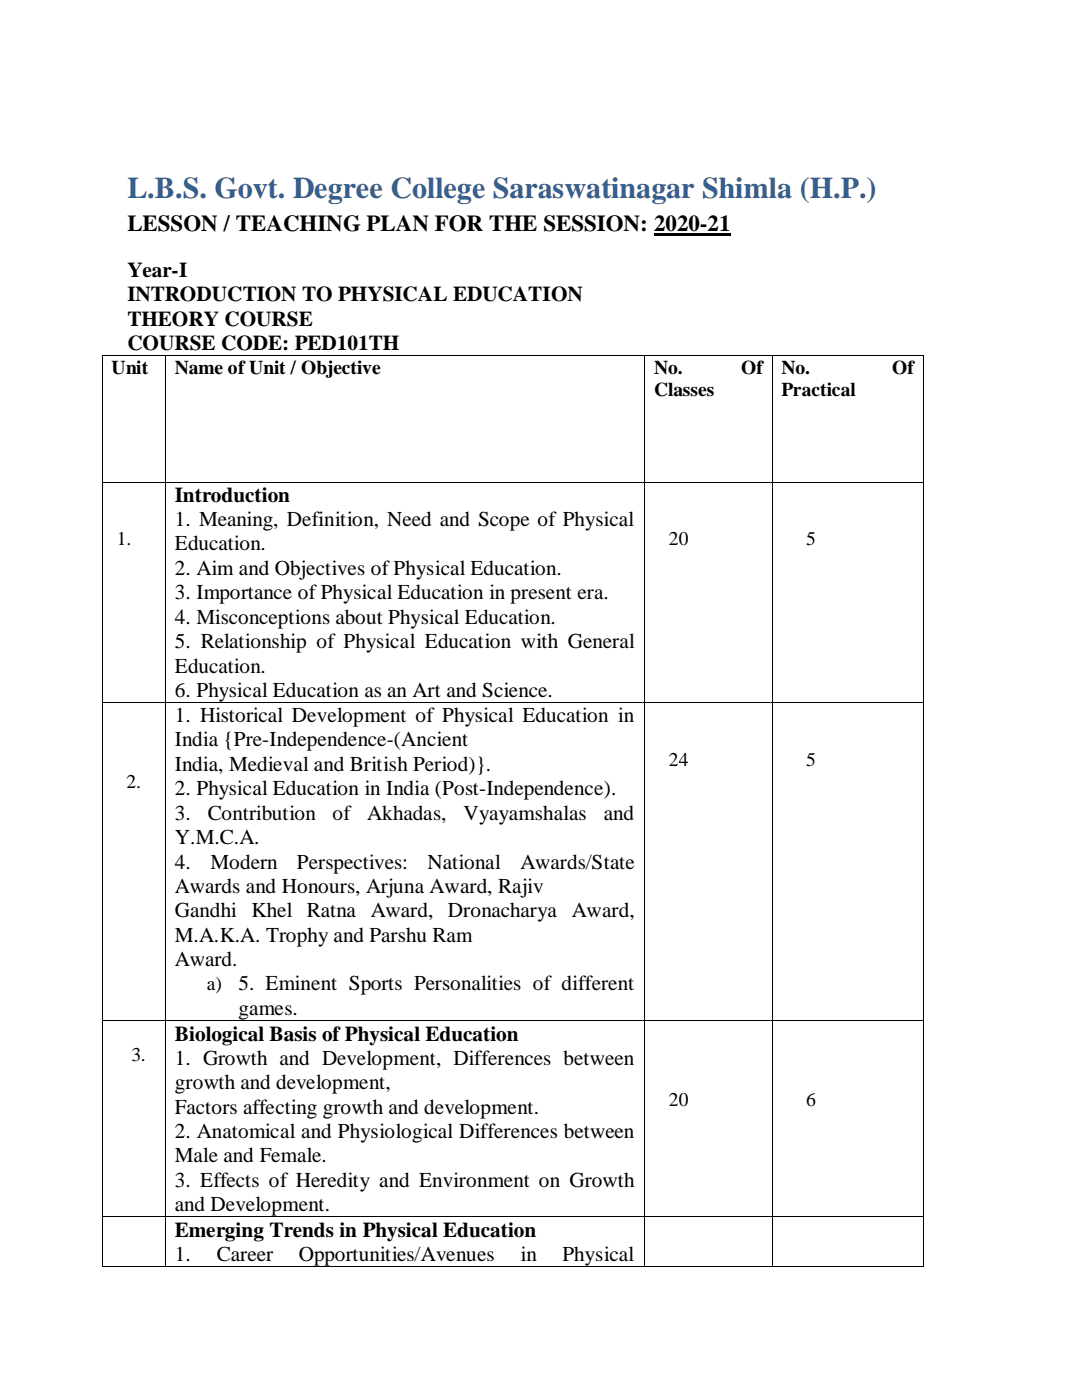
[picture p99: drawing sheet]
<svg xmlns="http://www.w3.org/2000/svg" width="216mm" height="279mm" viewBox="0 0 216 279" stroke-linecap="round" stroke-linejoin="round" font-family="sans-serif">
<defs><g id="words">
<text font-size="6" fill="#365f91" x="25.4" y="39.5">L.B.S. Govt. Degree College Saraswatinagar Shimla (H.P.)</text>
<text font-size="4.6" x="25.4" y="46.1">LESSON / TEACHING PLAN FOR THE SESSION: 2020-21</text>
<g font-size="4.2">
<text x="25.4" y="55.3">Year-I</text>
<text x="25.4" y="60.1">INTRODUCTION TO PHYSICAL EDUCATION</text>
<text x="25.4" y="65">THEORY COURSE</text>
<text x="25.4" y="69.9">COURSE CODE: PED101TH</text>
<text x="34.9" y="100.2">Introduction</text>
<text x="34.9" y="105">1. Meaning, Definition, Need and Scope of Physical</text>
<text x="34.9" y="109.8">Education.</text>
<text x="34.9" y="114.8">2. Aim and Objectives of Physical Education.</text>
<text x="34.9" y="119.6">3. Importance of Physical Education in present era.</text>
<text x="34.9" y="124.5">4. Misconceptions about Physical Education.</text>
<text x="34.9" y="129.3">5. Relationship of Physical Education with General</text>
<text x="34.9" y="134.2">Education.</text>
<text x="34.9" y="139.1">6. Physical Education as an Art and Science.</text>
<text x="34.9" y="144.1">1. Historical Development of Physical Education in</text>
<text x="34.9" y="149">India {Pre-Independence-(Ancient</text>
<text x="34.9" y="153.9">India, Medieval and British Period)}.</text>
<text x="34.9" y="158.7">2. Physical Education in India (Post-Independence).</text>
<text x="34.9" y="163.6">3.</text>
<text x="41.5" y="163.6">Contribution</text>
<text x="66.4" y="163.6">of</text>
<text x="73.3" y="163.6">Akhadas,</text>
<text x="92.5" y="163.6">Vyayamshalas</text>
<text x="120.5" y="163.6">and</text>
<text x="34.9" y="168.5">Y.M.C.A.</text>
<text x="34.9" y="173.4">4.</text>
<text x="42" y="173.4">Modern</text>
<text x="59.3" y="173.4">Perspectives:</text>
<text x="85.3" y="173.4">National</text>
<text x="103.8" y="173.4">Awards/State</text>
<text x="34.9" y="178.2">Awards and Honours, Arjuna Award, Rajiv</text>
<text x="34.9" y="183.1">Gandhi Khel Ratna Award, Dronacharya Award,</text>
<text x="34.9" y="187.9">M.A.K.A. Trophy and Parshu Ram</text>
<text x="34.9" y="192.8">Award.</text>
<text x="47.6" y="197.7">5. Eminent Sports Personalities of different</text>
<text x="47.6" y="202.6">games.</text>
<text x="34.9" y="207.7">Biological Basis of Physical Education</text>
<text x="34.9" y="212.5">1. Growth and Development, Differences between</text>
<text x="34.9" y="217.3">growth and development,</text>
<text x="34.9" y="222.2">Factors affecting growth and development.</text>
<text x="34.9" y="227.1">2. Anatomical and Physiological Differences between</text>
<text x="34.9" y="232">Male and Female.</text>
<text x="34.9" y="236.8">3. Effects of Heredity and Environment on Growth</text>
<text x="34.9" y="241.7">and Development.</text>
<text x="34.9" y="246.8">Emerging Trends in Physical Education</text>
<text x="34.9" y="251.6">1.</text>
<text x="43.3" y="251.6">Career</text>
<text x="59.6" y="251.6">Opportunities/Avenues</text>
<text x="103.9" y="251.6">in</text>
<text x="112.2" y="251.6">Physical</text>
</g>
<g font-size="3.9">
<text x="22.3" y="74.7">Unit</text>
<text x="34.9" y="74.7">Name of Unit / Objective</text>
<text x="130.5" y="74.7">No.</text>
<text x="147.9" y="74.7">Of</text>
<text x="155.9" y="74.7">No.</text>
<text x="178" y="74.7">Of</text>
<text x="130.5" y="79.1">Classes</text>
<text x="155.9" y="79.1">Practical</text>
<text x="23.3" y="108.7">1.</text>
<text x="133.5" y="108.7">20</text>
<text x="160.8" y="108.7">5</text>
<text x="133.5" y="152.8">24</text>
<text x="160.8" y="152.8">5</text>
<text x="25.2" y="157.3">2.</text>
<text x="41.3" y="197.7">a)</text>
<text x="26.3" y="211.8">3.</text>
<text x="133.5" y="220.7">20</text>
<text x="160.8" y="220.7">6</text>
</g>
</g></defs>
<path d="M130.5 46.8h15.3" fill="none" stroke="#000" stroke-width=".42"/>
<g fill="#000">
<path d="M20.3 70.9h.2v.2h-.2z" fill-rule="evenodd"/>
<path d="M20.3 70.9h.2v.2h-.2z" fill-rule="evenodd"/>
<path d="M32.9 70.9h.2v.2h-.2z" fill-rule="evenodd"/>
<path d="M128.6 70.9h.1v.2h-.1z" fill-rule="evenodd"/>
<path d="M154 70.9h.2v.2h-.2z" fill-rule="evenodd"/>
<path d="M184.1 70.9h.2v.2h-.2z" fill-rule="evenodd"/>
<path d="M184.1 70.9h.2v.2h-.2z" fill-rule="evenodd"/>
<path d="M20.3 96.1h.2v.2h-.2z" fill-rule="evenodd"/>
<path d="M32.9 96.1h.2v.2h-.2z" fill-rule="evenodd"/>
<path d="M128.6 96.1h.1v.2h-.1z" fill-rule="evenodd"/>
<path d="M154 96.1h.2v.2h-.2z" fill-rule="evenodd"/>
<path d="M184.1 96.1h.2v.2h-.2z" fill-rule="evenodd"/>
<path d="M20.3 140.2h.2v.1h-.2z" fill-rule="evenodd"/>
<path d="M32.9 140.2h.2v.1h-.2z" fill-rule="evenodd"/>
<path d="M128.6 140.2h.1v.1h-.1z" fill-rule="evenodd"/>
<path d="M154 140.2h.2v.1h-.2z" fill-rule="evenodd"/>
<path d="M184.1 140.2h.2v.1h-.2z" fill-rule="evenodd"/>
<path d="M20.3 203.6h.2v.2h-.2z" fill-rule="evenodd"/>
<path d="M32.9 203.6h.2v.2h-.2z" fill-rule="evenodd"/>
<path d="M128.6 203.6h.1v.2h-.1z" fill-rule="evenodd"/>
<path d="M154 203.6h.2v.2h-.2z" fill-rule="evenodd"/>
<path d="M184.1 203.6h.2v.2h-.2z" fill-rule="evenodd"/>
<path d="M20.3 242.7h.2v.2h-.2z" fill-rule="evenodd"/>
<path d="M20.3 252.6h.2v.2h-.2z" fill-rule="evenodd"/>
<path d="M20.3 252.6h.2v.2h-.2z" fill-rule="evenodd"/>
<path d="M32.9 242.7h.2v.2h-.2z" fill-rule="evenodd"/>
<path d="M32.9 252.6h.2v.2h-.2z" fill-rule="evenodd"/>
<path d="M128.6 242.7h.1v.2h-.1z" fill-rule="evenodd"/>
<path d="M128.6 252.6h.1v.2h-.1z" fill-rule="evenodd"/>
<path d="M154 242.7h.2v.2h-.2z" fill-rule="evenodd"/>
<path d="M154 252.6h.2v.2h-.2z" fill-rule="evenodd"/>
<path d="M184.1 242.7h.2v.2h-.2z" fill-rule="evenodd"/>
<path d="M184.1 252.6h.2v.2h-.2z" fill-rule="evenodd"/>
<path d="M184.1 252.6h.2v.2h-.2z" fill-rule="evenodd"/>
</g>
<g fill="none" stroke="#000" stroke-width=".2">
<path d="M20.4 71.1v25M20.5 71h12.4M33 71.1v25M33.1 71h95.5M128.7 71.1v25M128.7 71h25.3M154.1 71.1v25M154.2 71h29.9M184.2 71.1v25M20.4 96.3v43.9M20.5 96.2h12.4M33 96.3v43.9"/>
<path d="M33.1 96.2h95.5M128.7 96.3v43.9M128.7 96.2h25.3M154.1 96.3v43.9M154.2 96.2h29.9M184.2 96.3v43.9M20.4 140.3v63.3M20.5 140.3h12.4M33 140.3v63.3M33.1 140.3h95.5M128.7 140.3v63.3M128.7 140.3h25.3"/>
<path d="M154.1 140.3v63.3M154.2 140.3h29.9M184.2 140.3v63.3M20.4 203.8v38.9M20.5 203.7h12.4M33 203.8v38.9M33.1 203.7h95.5M128.7 203.8v38.9M128.7 203.7h25.3M154.1 203.8v38.9M154.2 203.7h29.9M184.2 203.8v38.9"/>
<path d="M20.4 242.9v9.7M20.5 242.8h12.4M20.5 252.7h12.4M33 242.9v9.7M33.1 242.8h95.5M33.1 252.7h95.5M128.7 242.9v9.7M128.7 242.8h25.3M128.7 252.7h25.3M154.1 242.9v9.7M154.2 242.8h29.9M154.2 252.7h29.9"/>
<path d="M184.2 242.9v9.7"/>
</g>
<use href="#words"/>
</svg>
